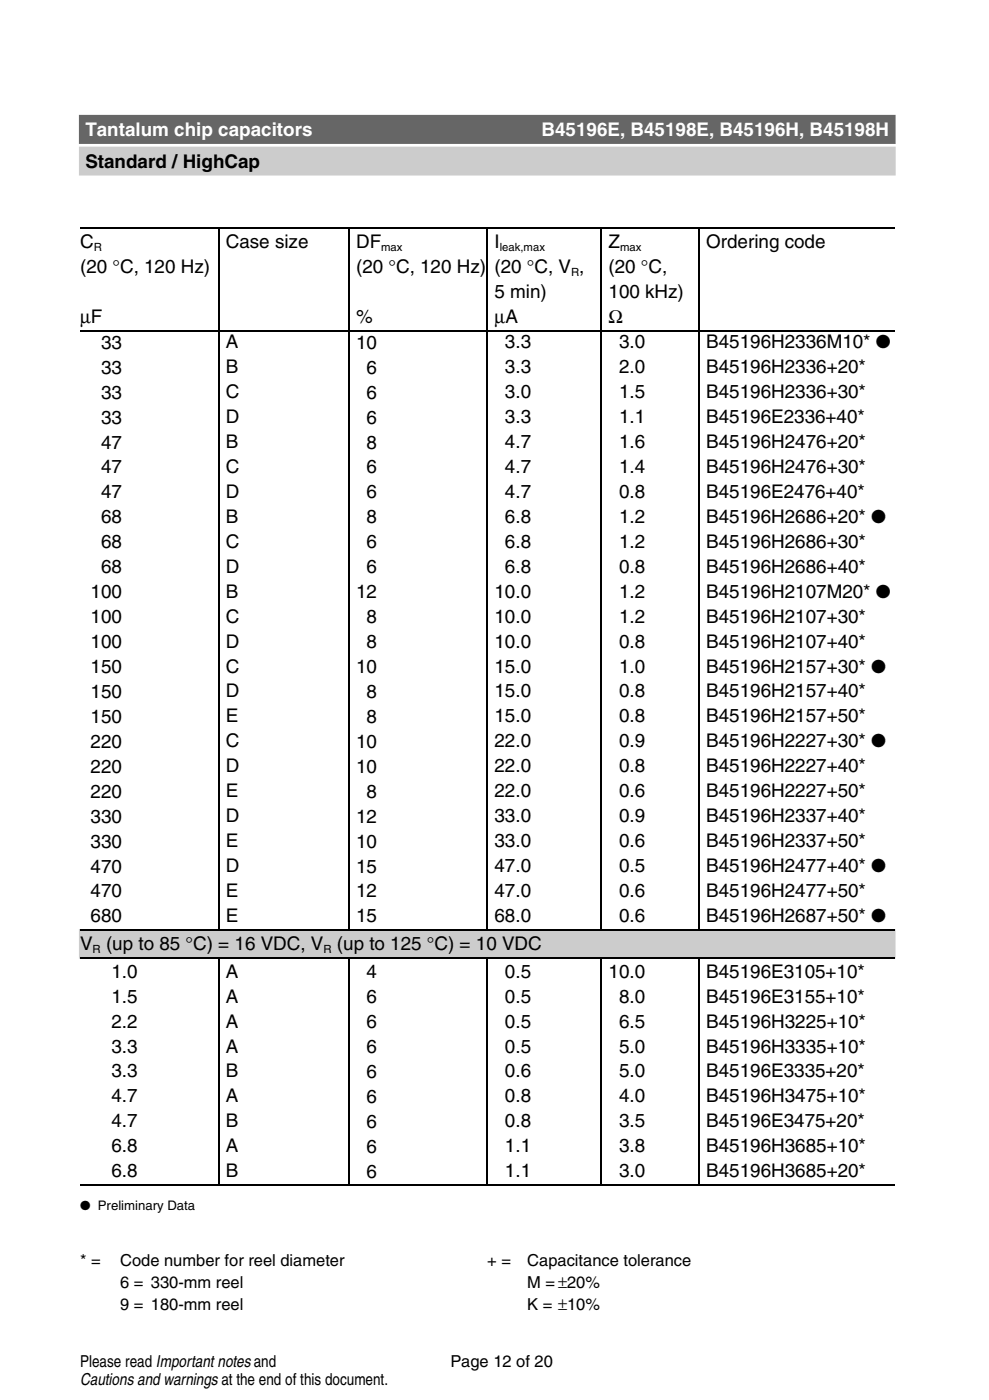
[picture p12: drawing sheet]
<svg xmlns="http://www.w3.org/2000/svg" width="148mm" height="210mm" viewBox="0 0 148 210" stroke-linecap="round" stroke-linejoin="round" font-family="sans-serif">
<defs><g id="words">
<g font-size="2.8" fill="#fff">
<text x="12.8" y="20.4">Tantalum chip capacitors</text>
<text x="81.1" y="20.4">B45196E, B45198E, B45196H, B45198H</text>
</g>
<g font-size="2.8">
<text x="12.8" y="25.2">Standard / HighCap</text>
<text x="12" y="37.2">C</text>
<text x="12" y="40.9">(20 °C, 120 Hz)</text>
<text x="33.8" y="37.2">Case size</text>
<text x="53.3" y="37.2">DF</text>
<text x="53.3" y="40.9">(20 °C, 120 Hz)</text>
<text x="74.1" y="37.2">I</text>
<text x="74.1" y="40.9">(20 °C, V ,</text>
<text x="91.2" y="37.2">Z</text>
<text x="91.2" y="40.9">(20 °C,</text>
<text x="105.8" y="37.2">Ordering code</text>
<text x="74.1" y="44.7">5 min)</text>
<text x="91.2" y="44.7">100 kHz)</text>
<text x="12" y="48.4">µF</text>
<text x="15.1" y="52.3">33</text>
<text x="33.8" y="52.2">A</text>
<text x="53.3" y="48.4">%</text>
<text x="53.3" y="52.3">10</text>
<text x="74.1" y="48.4">µA</text>
<text x="75.7" y="52.2">3.3</text>
<text x="91.2" y="48.4">Ω</text>
<text x="92.7" y="52.2">3.0</text>
<text x="105.8" y="52.2">B45196H2336M10* ●</text>
<text x="15.1" y="56">33</text>
<text x="15.1" y="59.8">33</text>
<text x="33.8" y="56">B</text>
<text x="33.8" y="59.7">C</text>
<text x="54.9" y="56">6</text>
<text x="54.9" y="59.8">6</text>
<text x="75.7" y="56">3.3</text>
<text x="75.7" y="59.7">3.0</text>
<text x="92.7" y="56">2.0</text>
<text x="92.7" y="59.7">1.5</text>
<text x="105.8" y="56">B45196H2336+20*</text>
<text x="105.8" y="59.7">B45196H2336+30*</text>
<text x="15.1" y="63.5">33</text>
<text x="33.8" y="63.4">D</text>
<text x="54.9" y="63.5">6</text>
<text x="75.7" y="63.4">3.3</text>
<text x="92.7" y="63.4">1.1</text>
<text x="105.8" y="63.4">B45196E2336+40*</text>
<text x="15.1" y="67.3">47</text>
<text x="15.1" y="71">47</text>
<text x="33.8" y="67.2">B</text>
<text x="33.8" y="70.9">C</text>
<text x="54.9" y="67.3">8</text>
<text x="54.9" y="71">6</text>
<text x="75.7" y="67.2">4.7</text>
<text x="75.7" y="70.9">4.7</text>
<text x="92.7" y="67.2">1.6</text>
<text x="92.7" y="70.9">1.4</text>
<text x="105.8" y="67.2">B45196H2476+20*</text>
<text x="105.8" y="70.9">B45196H2476+30*</text>
<text x="15.1" y="74.7">47</text>
<text x="33.8" y="74.7">D</text>
<text x="54.9" y="74.7">6</text>
<text x="75.7" y="74.7">4.7</text>
<text x="92.7" y="74.7">0.8</text>
<text x="105.8" y="74.7">B45196E2476+40*</text>
<text x="15.1" y="78.5">68</text>
<text x="15.1" y="82.2">68</text>
<text x="33.8" y="78.4">B</text>
<text x="33.8" y="82.1">C</text>
<text x="54.9" y="78.5">8</text>
<text x="54.9" y="82.2">6</text>
<text x="75.7" y="78.4">6.8</text>
<text x="75.7" y="82.1">6.8</text>
<text x="92.7" y="78.4">1.2</text>
<text x="92.7" y="82.1">1.2</text>
<text x="105.8" y="78.4">B45196H2686+20* ●</text>
<text x="105.8" y="82.1">B45196H2686+30*</text>
<text x="13.6" y="89.7">100</text>
<text x="15.1" y="85.9">68</text>
<text x="33.8" y="85.9">D</text>
<text x="33.8" y="89.6">B</text>
<text x="53.3" y="89.7">12</text>
<text x="54.9" y="85.9">6</text>
<text x="74.1" y="89.6">10.0</text>
<text x="75.7" y="85.9">6.8</text>
<text x="92.7" y="85.9">0.8</text>
<text x="92.7" y="89.6">1.2</text>
<text x="105.8" y="85.9">B45196H2686+40*</text>
<text x="105.8" y="89.6">B45196H2107M20* ●</text>
<text x="13.6" y="93.4">100</text>
<text x="33.8" y="93.4">C</text>
<text x="54.9" y="93.4">8</text>
<text x="74.1" y="93.4">10.0</text>
<text x="92.7" y="93.4">1.2</text>
<text x="105.8" y="93.4">B45196H2107+30*</text>
<text x="13.6" y="97.2">100</text>
<text x="13.6" y="100.9">150</text>
<text x="33.8" y="97.1">D</text>
<text x="33.8" y="100.8">C</text>
<text x="53.3" y="100.9">10</text>
<text x="54.9" y="97.2">8</text>
<text x="74.1" y="97.1">10.0</text>
<text x="74.1" y="100.8">15.0</text>
<text x="92.7" y="97.1">0.8</text>
<text x="92.7" y="100.8">1.0</text>
<text x="105.8" y="97.1">B45196H2107+40*</text>
<text x="105.8" y="100.8">B45196H2157+30* ●</text>
<text x="13.6" y="104.6">150</text>
<text x="33.8" y="104.6">D</text>
<text x="54.9" y="104.6">8</text>
<text x="74.1" y="104.6">15.0</text>
<text x="92.7" y="104.6">0.8</text>
<text x="105.8" y="104.6">B45196H2157+40*</text>
<text x="13.6" y="108.4">150</text>
<text x="13.6" y="112.1">220</text>
<text x="33.8" y="108.3">E</text>
<text x="33.8" y="112.1">C</text>
<text x="53.3" y="112.1">10</text>
<text x="54.9" y="108.4">8</text>
<text x="74.1" y="108.3">15.0</text>
<text x="74.1" y="112.1">22.0</text>
<text x="92.7" y="108.3">0.8</text>
<text x="92.7" y="112.1">0.9</text>
<text x="105.8" y="108.3">B45196H2157+50*</text>
<text x="105.8" y="112.1">B45196H2227+30* ●</text>
<text x="13.6" y="115.9">220</text>
<text x="13.6" y="119.6">220</text>
<text x="33.8" y="115.8">D</text>
<text x="33.8" y="119.5">E</text>
<text x="53.3" y="115.9">10</text>
<text x="54.9" y="119.6">8</text>
<text x="74.1" y="115.8">22.0</text>
<text x="74.1" y="119.5">22.0</text>
<text x="92.7" y="115.8">0.8</text>
<text x="92.7" y="119.5">0.6</text>
<text x="105.8" y="115.8">B45196H2227+40*</text>
<text x="105.8" y="119.5">B45196H2227+50*</text>
<text x="13.6" y="123.3">330</text>
<text x="33.8" y="123.3">D</text>
<text x="53.3" y="123.3">12</text>
<text x="74.1" y="123.3">33.0</text>
<text x="92.7" y="123.3">0.9</text>
<text x="105.8" y="123.3">B45196H2337+40*</text>
<text x="13.6" y="127.1">330</text>
<text x="13.6" y="130.8">470</text>
<text x="33.8" y="127">E</text>
<text x="33.8" y="130.8">D</text>
<text x="53.3" y="127.1">10</text>
<text x="53.3" y="130.8">15</text>
<text x="74.1" y="127">33.0</text>
<text x="74.1" y="130.8">47.0</text>
<text x="92.7" y="127">0.6</text>
<text x="92.7" y="130.8">0.5</text>
<text x="105.8" y="127">B45196H2337+50*</text>
<text x="105.8" y="130.8">B45196H2477+40* ●</text>
<text x="13.6" y="134.6">470</text>
<text x="33.8" y="134.5">E</text>
<text x="53.3" y="134.6">12</text>
<text x="74.1" y="134.5">47.0</text>
<text x="92.7" y="134.5">0.6</text>
<text x="105.8" y="134.5">B45196H2477+50*</text>
<text x="12" y="142.4">V</text>
<text x="13.6" y="138.3">680</text>
<text x="15.9" y="142.4">(up to 85 °C) = 16 VDC, V</text>
<text x="33.8" y="138.2">E</text>
<text x="50.5" y="142.4">(up to 125 °C) = 10 VDC</text>
<text x="53.3" y="138.3">15</text>
<text x="74.1" y="138.2">68.0</text>
<text x="92.7" y="138.2">0.6</text>
<text x="105.8" y="138.2">B45196H2687+50* ●</text>
<text x="16.7" y="146.6">1.0</text>
<text x="33.8" y="146.6">A</text>
<text x="54.9" y="146.7">4</text>
<text x="75.7" y="146.6">0.5</text>
<text x="91.2" y="146.6">10.0</text>
<text x="105.8" y="146.6">B45196E3105+10*</text>
<text x="16.7" y="150.3">1.5</text>
<text x="16.7" y="154.1">2.2</text>
<text x="33.8" y="150.3">A</text>
<text x="33.8" y="154.1">A</text>
<text x="54.9" y="150.4">6</text>
<text x="54.9" y="154.1">6</text>
<text x="75.7" y="150.3">0.5</text>
<text x="75.7" y="154.1">0.5</text>
<text x="92.7" y="150.3">8.0</text>
<text x="92.7" y="154.1">6.5</text>
<text x="105.8" y="150.3">B45196E3155+10*</text>
<text x="105.8" y="154.1">B45196H3225+10*</text>
<text x="16.7" y="157.8">3.3</text>
<text x="16.7" y="161.5">3.3</text>
<text x="33.8" y="157.8">A</text>
<text x="33.8" y="161.5">B</text>
<text x="54.9" y="157.9">6</text>
<text x="54.9" y="161.6">6</text>
<text x="75.7" y="157.8">0.5</text>
<text x="75.7" y="161.5">0.6</text>
<text x="92.7" y="157.8">5.0</text>
<text x="92.7" y="161.5">5.0</text>
<text x="105.8" y="157.8">B45196H3335+10*</text>
<text x="105.8" y="161.5">B45196E3335+20*</text>
<text x="16.7" y="165.3">4.7</text>
<text x="33.8" y="165.3">A</text>
<text x="54.9" y="165.4">6</text>
<text x="75.7" y="165.3">0.8</text>
<text x="92.7" y="165.3">4.0</text>
<text x="105.8" y="165.3">B45196H3475+10*</text>
<text x="16.7" y="169">4.7</text>
<text x="16.7" y="172.8">6.8</text>
<text x="33.8" y="169">B</text>
<text x="33.8" y="172.8">A</text>
<text x="54.9" y="169.1">6</text>
<text x="54.9" y="172.8">6</text>
<text x="75.7" y="169">0.8</text>
<text x="75.7" y="172.8">1.1</text>
<text x="92.7" y="169">3.5</text>
<text x="92.7" y="172.8">3.8</text>
<text x="105.8" y="169">B45196E3475+20*</text>
<text x="105.8" y="172.8">B45196H3685+10*</text>
<text x="16.7" y="176.5">6.8</text>
<text x="33.8" y="176.5">B</text>
<text x="54.9" y="176.6">6</text>
<text x="75.7" y="176.5">1.1</text>
<text x="92.7" y="176.5">3.0</text>
<text x="105.8" y="176.5">B45196H3685+20*</text>
</g>
<g font-size="2.5">
<text x="12" y="189.8">* =</text>
<text x="18" y="189.8">Code number for reel diameter</text>
<text x="73" y="189.8">+ =</text>
<text x="79" y="189.8">Capacitance tolerance</text>
<text x="18" y="193.2">6 = 330-mm reel</text>
<text x="18" y="196.4">9 = 180-mm reel</text>
<text x="79" y="193.2">M =±20%</text>
<text x="79" y="196.4">K = ±10%</text>
<text x="12" y="204.9">Please read Importantnotesand</text>
<text x="12" y="207.7">Cautions andwarnings at the end of this document.</text>
<text x="67.5" y="204.9">Page 12 of 20</text>
</g>
<text font-size="2" x="12" y="181.4">● Preliminary Data</text>
<g font-size="1.7">
<text x="14" y="37.7">R</text>
<text x="57.1" y="37.7">max</text>
<text x="74.9" y="37.7">leak,max</text>
<text x="85.6" y="41.4">R</text>
<text x="92.9" y="37.7">max</text>
<text x="13.9" y="142.9">R</text>
<text x="48.5" y="142.9">R</text>
</g>
</g></defs>
<g fill="none" stroke="#000" stroke-width=".18">
<path d="M12 34.1h20.7M32.7 34.1v105.3M32.8 34.1h19.5M52.3 34.1v105.3M52.3 34.1h20.7M73 34.1v105.3M73.1 34.1h17M90.1 34.1v105.3M90.2 34.1h14.5M104.7 34.1v105.3M104.8 34.1h29.2M12 49.6h20.7"/>
<path d="M32.8 49.6h19.5M52.3 49.6h20.7M73.1 49.6h17M90.2 49.6h14.5M104.8 49.6h29.2M12 139.4h122M12 143.6h122M32.7 143.6v34.1M52.3 143.6v34.1M73 143.6v34.1M90.1 143.6v34.1M104.7 143.6v34.1"/>
<path d="M12 177.7h122"/>
</g>
<g fill="#ccc" stroke="#ccc" stroke-width=".35">
<path d="M12 139.5h122v4.1h-122z"/>
<path d="M12 22.2h122v4h-122z"/>
</g>
<path d="M12 17.4h122v4h-122z" fill="#666" stroke="#666" stroke-width=".35"/>
<use href="#words"/>
</svg>
